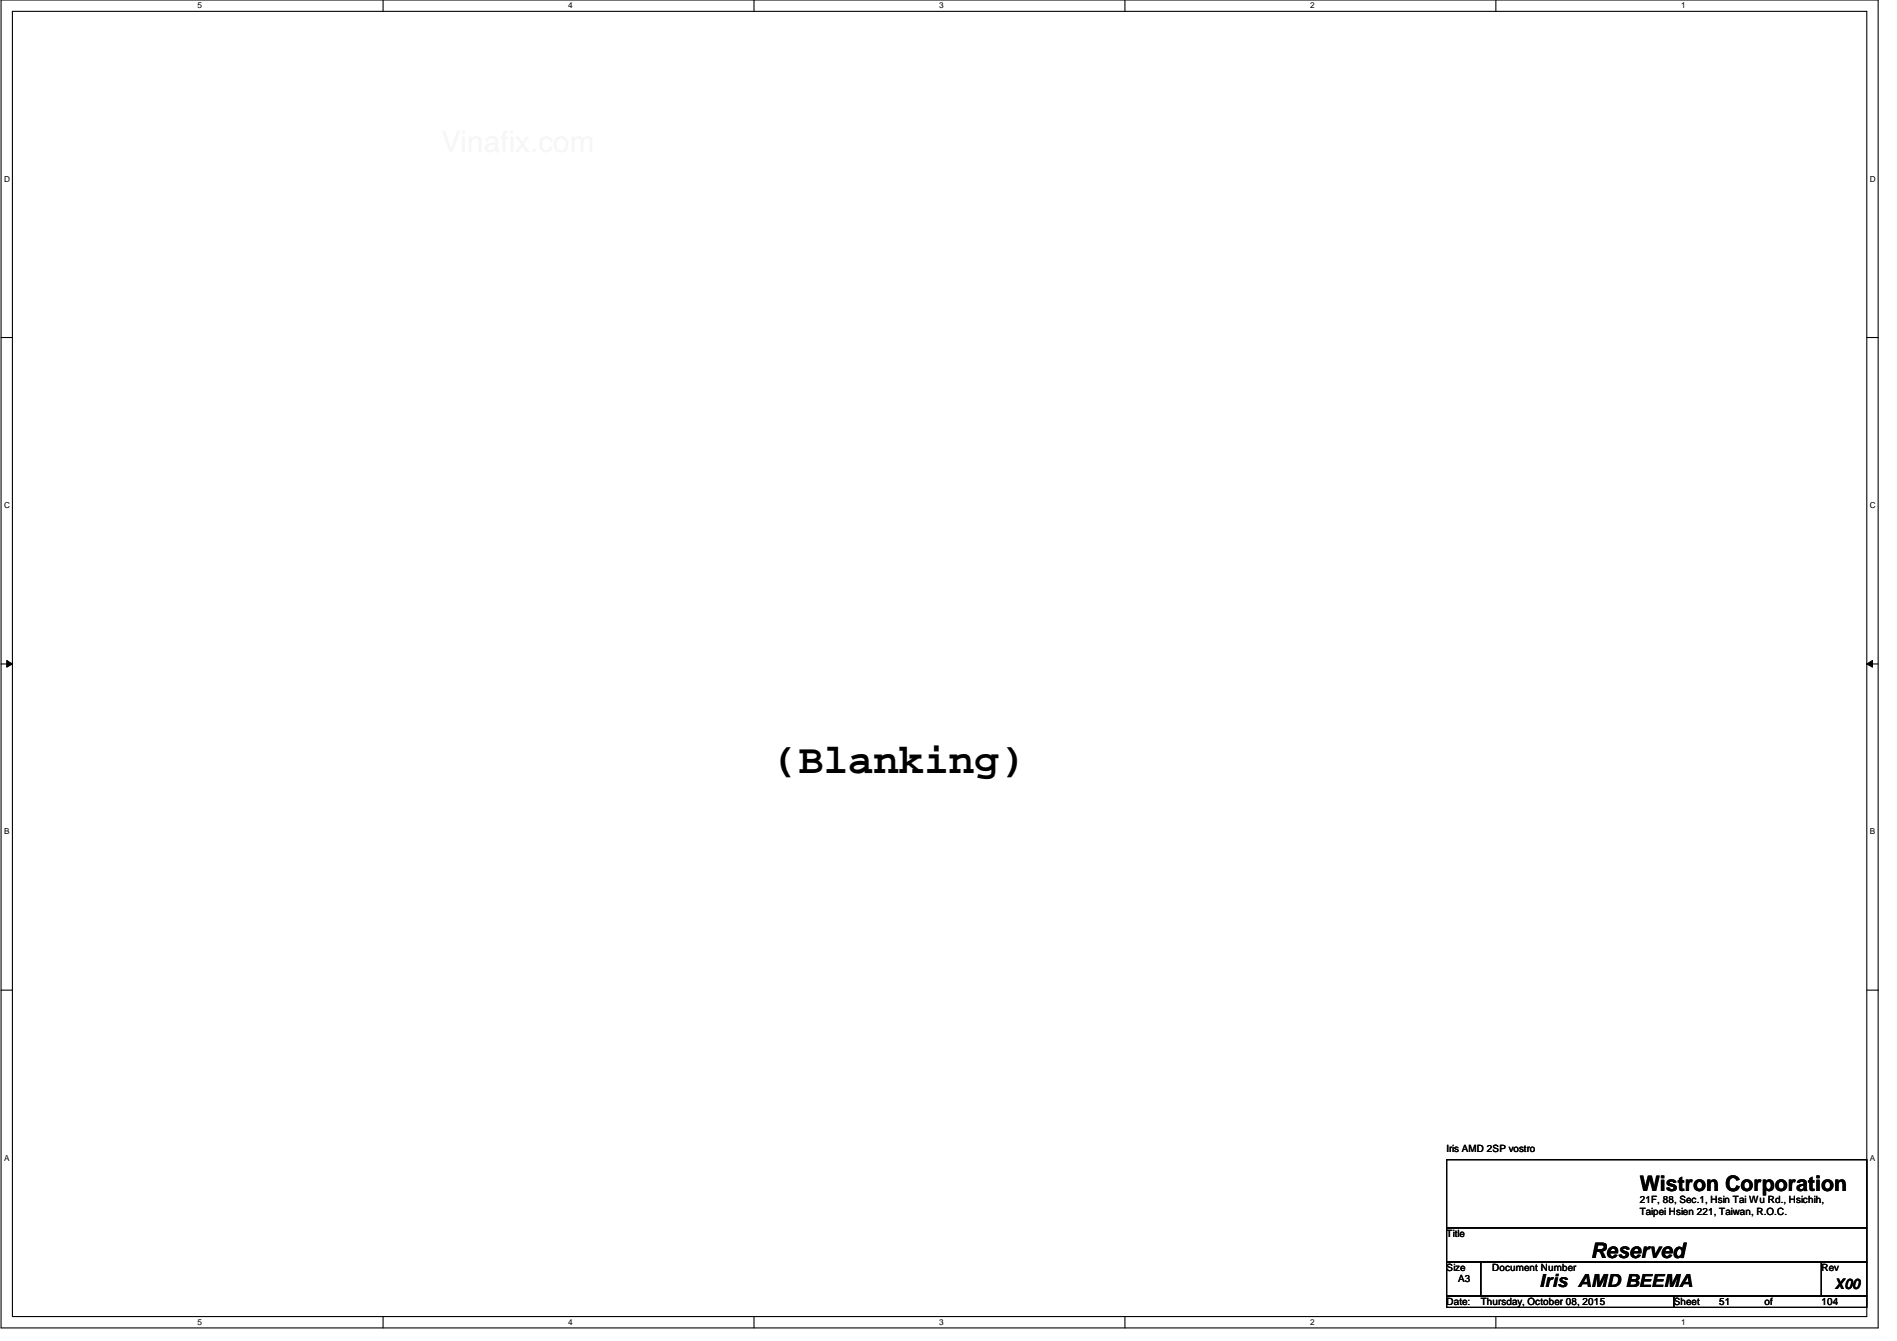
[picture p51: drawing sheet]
<svg xmlns="http://www.w3.org/2000/svg" width="297mm" height="210mm" viewBox="0 0 297 210" stroke-linecap="round" stroke-linejoin="round" font-family="sans-serif">
<defs><g id="words">
<text font-size="6.6" x="121.1" y="121.1">(Blanking)</text>
<g font-size="3.3">
<text x="256.7" y="186.4">Wistron Corporation</text>
<text x="249.1" y="196.8">Reserved</text>
</g>
<text font-size="2.8" x="241.1" y="201.4">Iris AMD BEEMA</text>
<text font-size="2.3" x="287.3" y="201.8">X00</text>
<g font-size="1.6">
<text x="226.5" y="180.3">Iris AMD 2SP vostro</text>
<text x="256.7" y="188.3">21F, 88, Sec.1, Hsin Tai Wu Rd., Hsichih,</text>
<text x="256.7" y="190.1">Taipei Hsien 221, Taiwan, R.O.C.</text>
<text x="226.5" y="193.6">Title</text>
<text x="226.5" y="199">Size</text>
<text x="228.3" y="200.7">A3</text>
<text x="233.6" y="199">Document Number</text>
<text x="285.2" y="199">Rev</text>
<text x="226.5" y="204.3">Date:</text>
<text x="231.9" y="204.3">Thursday, October 08, 2015</text>
<text x="262.1" y="204.3">Sheet</text>
<text x="269.2" y="204.3">51</text>
<text x="276.3" y="204.3">of</text>
<text x="285.2" y="204.3">104</text>
</g>
<g font-size="1.3">
<text x="30.9" y="1.3">5</text>
<text x="89" y="1.3">4</text>
<text x="147.1" y="1.3">3</text>
<text x="205.1" y="1.3">2</text>
<text x="263.2" y="1.3">1</text>
<text x=".6" y="28.4">D</text>
<text x="292.8" y="28.4">D</text>
<text x=".6" y="79.5">C</text>
<text x="292.8" y="79.5">C</text>
<text x=".6" y="130.6">B</text>
<text x="292.8" y="130.6">B</text>
<text x=".6" y="181.7">A</text>
<text x="292.8" y="181.7">A</text>
<text x="30.9" y="207.4">5</text>
<text x="89" y="207.4">4</text>
<text x="147.1" y="207.4">3</text>
<text x="205.1" y="207.4">2</text>
<text x="263.2" y="207.4">1</text>
</g>
</g></defs>
<path d="M.2 0h293.9v207.9h-293.9zM1.9 1.8h290.4v204.3h-290.4z" fill="none" stroke="#000" stroke-width=".17"/>
<g fill="#fff">
<path d="M30.9 .2h.7v1.4h-.7z"/>
<path d="M30.9 206.2h.7v1.4h-.7z"/>
</g>
<path d="M60 0v1.8M60 206.1v1.8" fill="none" stroke="#000" stroke-width=".17"/>
<g fill="#fff">
<path d="M89 .2h.7v1.4h-.7z"/>
<path d="M89 206.2h.7v1.4h-.7z"/>
</g>
<path d="M118.1 0v1.8M118.1 206.1v1.8" fill="none" stroke="#000" stroke-width=".17"/>
<g fill="#fff">
<path d="M147.1 .2h.6v1.4h-.6z"/>
<path d="M147.1 206.2h.6v1.4h-.6z"/>
</g>
<path d="M176.1 0v1.8M176.1 206.1v1.8" fill="none" stroke="#000" stroke-width=".17"/>
<g fill="#fff">
<path d="M205.1 .2h.7v1.4h-.7z"/>
<path d="M205.1 206.2h.7v1.4h-.7z"/>
</g>
<path d="M234.2 0v1.8M234.2 206.1v1.8" fill="none" stroke="#000" stroke-width=".17"/>
<g fill="#fff">
<path d="M263.2 .2h.7v1.4h-.7z"/>
<path d="M263.2 206.2h.7v1.4h-.7z"/>
<path d="M.6 27.3h.9v1.4h-.9z"/>
<path d="M292.8 27.3h.9v1.4h-.9z"/>
<path d="M.6 78.4h.9v1.4h-.9z"/>
<path d="M292.8 78.4h.9v1.4h-.9z"/>
</g>
<path d="M.2 52.8h1.7M292.3 52.8h1.8" fill="none" stroke="#000" stroke-width=".17"/>
<g fill="#fff">
<path d="M.6 129.5h.8v1.4h-.8z"/>
<path d="M292.8 129.5h.8v1.4h-.8z"/>
</g>
<path d="M.2 103.9h1.7M292.3 103.9h1.8" fill="none" stroke="#000" stroke-width=".17"/>
<path d="M1.1 103.4l.8 .5-.8 .5zM292.3 103.9l.9-.5v1z" fill="#000"/>
<path d="M1.1 103.4l.8 .5-.8 .5zM292.3 103.9l.9-.5v1z" fill="none" stroke="#000" stroke-width=".16"/>
<g fill="#fff">
<path d="M.6 180.5h.8v1.4h-.8z"/>
<path d="M292.8 180.5h.8v1.4h-.8z"/>
</g>
<path d="M.2 155h1.7M292.3 155h1.8M226.5 181.5h65.8v10.7h-65.8zM226.5 192.2h65.8v5.3h-65.8zM226.5 197.5h5.4v5.4h-5.4zM231.9 197.5h53.3v5.4h-53.3zM285.2 197.5h7.1v5.4h-7.1zM226.5 202.9h35.6v1.7h-35.6zM262.1 202.9h30.2v1.7h-30.2z" fill="none" stroke="#000" stroke-width=".17"/>
<use href="#words"/>
</svg>
